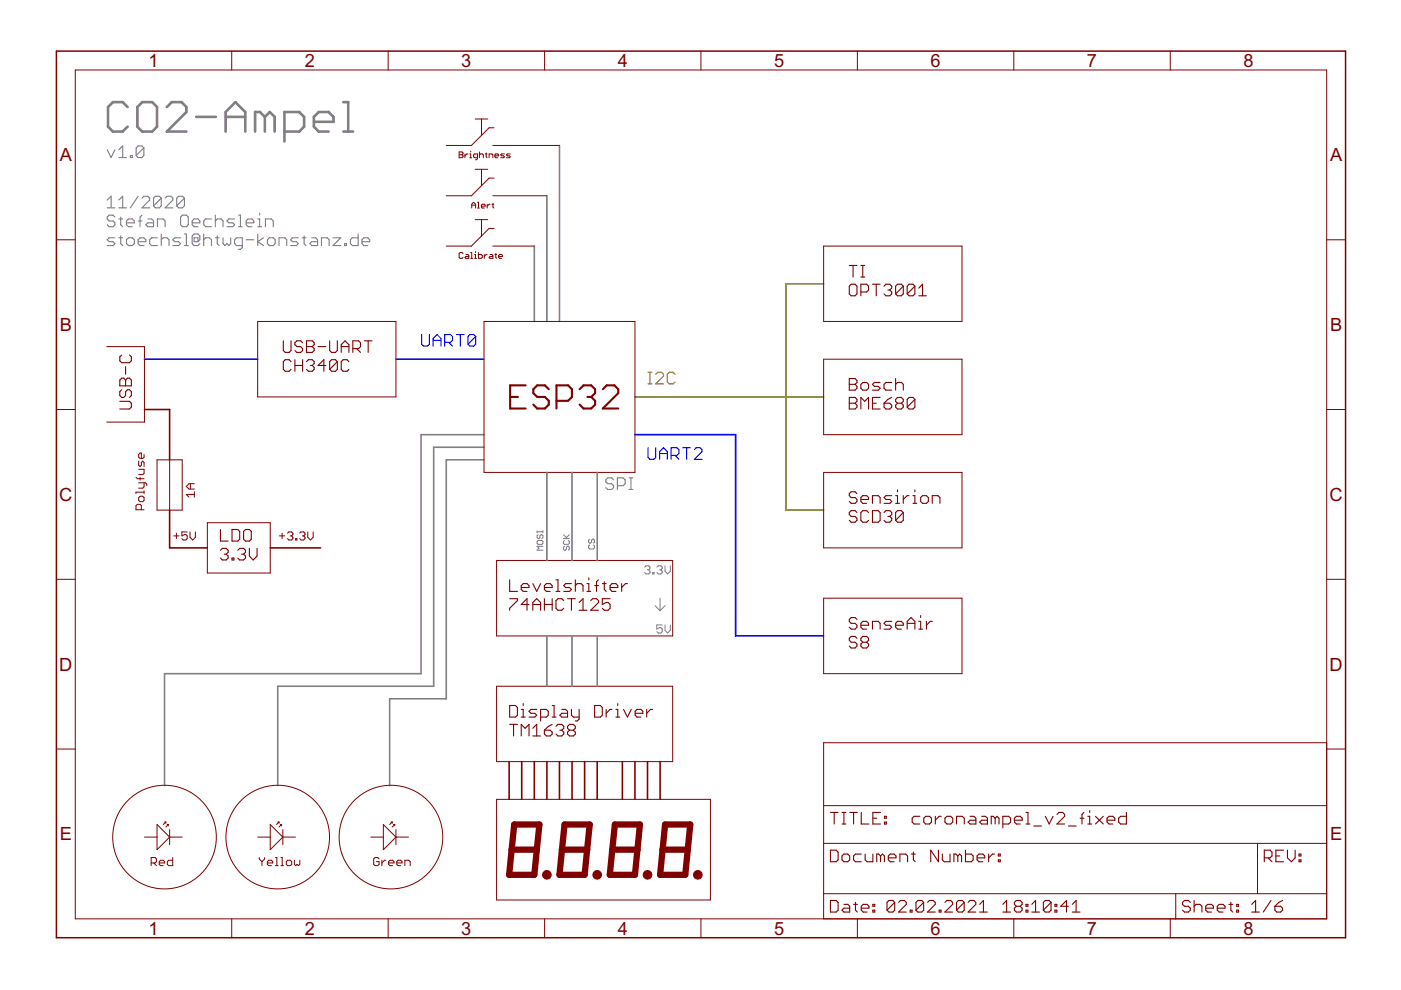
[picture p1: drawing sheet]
<svg xmlns="http://www.w3.org/2000/svg" width="297mm" height="210mm" viewBox="0 0 297 210" stroke-linecap="round" stroke-linejoin="round" font-family="sans-serif">
<defs><g id="words">
<g font-size="4.3" fill="#800000">
<text x="31.5" y="14.2">1</text>
<text x="64.6" y="14.2">2</text>
<text x="97.8" y="14.2">3</text>
<text x="131" y="14.2">4</text>
<text x="164.1" y="14.2">5</text>
<text x="197.3" y="14.2">6</text>
<text x="230.5" y="14.2">7</text>
<text x="263.6" y="14.2">8</text>
<text x="12.7" y="34.2">A</text>
<text x="282" y="34.2">A</text>
<text x="12.7" y="70.2">B</text>
<text x="282" y="70.2">B</text>
<text x="12.6" y="106.2">C</text>
<text x="281.9" y="106.2">C</text>
<text x="12.6" y="142.2">D</text>
<text x="281.9" y="142.2">D</text>
<text x="12.7" y="178.2">E</text>
<text x="282" y="178.2">E</text>
<text x="31.5" y="198.2">1</text>
<text x="64.6" y="198.2">2</text>
<text x="97.8" y="198.2">3</text>
<text x="131" y="198.2">4</text>
<text x="164.1" y="198.2">5</text>
<text x="197.3" y="198.2">6</text>
<text x="230.5" y="198.2">7</text>
<text x="263.6" y="198.2">8</text>
</g>
</g></defs>
<path d="M174.6 60.2h-8v48h8M134.6 84.2h40" fill="none" stroke="#808000" stroke-width=".34"/>
<path d="M137.4 78.9h.8M137.8 78.9v2.5M139 79.4l.4-.5h.9l.4 .5v.4l-1.7 1.6h1.7M143.1 79.4l-.4-.5h-.8l-.4 .5v1.6l.4 .4h.8l.4-.4M137.4 81.4h.8" fill="none" stroke="#808000" stroke-width=".23"/>
<g fill="none" stroke="#808080" stroke-width=".55">
<path d="M27.1 22.7l-1.1-1h-2.1l-1 1v4.2l1 1h2.1l1.1-1M29.1 22.7l1.1-1h2.1l1 1v4.2l-1 1h-2.1l-1.1-1zM35.4 22.7l1-1h2.1l1 1v1l-4.1 4.2h4.1M41.6 24.8h4.2M47.8 24.8h4.2M47.8 27.9v-4.2l2.1-2 2.1 2v4.2M56.2 24.8l-1.1-1.1h-1v4.2M56.2 24.8v3.1M56.2 24.8l1-1.1 1 1.1v3.1M60.3 27.9h3.1l1.1-1v-2.1l-1.1-1.1h-3.1v6.3M66.5 25.8h4.2v-1l-1-1.1h-2.1l-1.1 1.1v2.1l1.1 1h2.1M72.8 21.7h1v6.2"/>
<path d="M72.8 27.9h2.1"/>
</g>
<path d="M118.6 30.8v37.4M113.3 52.2v16M116 41.5v26.7M102.6 92.2h-13.3v50.6h-54.4v23.8M102.6 94.8h-10.7v50.7h-33v21.1M102.6 97.5h-8v50.7h-12v18.4M116 100.2v18.6M121.3 100.2v18.6M126.6 100.2v18.6M116 134.8v10.7M121.3 134.8v10.7M126.6 134.8v10.7" fill="none" stroke="#808080" stroke-width=".34"/>
<g fill="none" stroke="#808080" stroke-width=".23">
<path d="M22.7 31.7l.9 1.7 .8-1.7M25.2 31.7l.8-.8v2.5M25.2 33.4h1.6M27.6 33h.4v.4h-.4zM30.5 31.3v1.7l-.4 .4h-.8l-.4-.4M30.5 31.3l-.4-.4h-.8l-.4 .4v1.7M30.5 31.3l-1.6 1.7M22.7 42.4l.9-.8v2.5M22.7 44.1h1.7M24.4 46l-.4-.4h-.9l-.4 .4v.4l.4 .4h.9l.4 .4v.4l-.4 .5h-.9l-.4-.5M24.4 50.4h-1.3l-.4 .4 .4 .4h.9l.4 .4-.4 .5h-1.3M25.2 42.4l.8-.8v2.5"/>
<path d="M25.2 44.1h1.6M25.2 46.4h.8M25.2 50.4h.8M25.6 46v1.6l.4 .5M25.6 50v1.6l.4 .5M26.8 47.2h1.7v-.4l-.5-.4h-.8l-.4 .4v.8l.4 .5h.8M27.2 50.4h.8l.5 .4v.8l-.5 .5h-.8l-.4-.5v-.8zM29.3 41.6l-1.7 2.5M29.3 46.8h.8M29.3 51.2h1.6v-.4l-.4-.4h-.8l-.4 .4v.8l.4 .5h.8M30.1 42l.4-.4h.8l.4 .4v.4l-1.6 1.7h1.6M30.1 45.6l-.4 .4v2.1"/>
<path d="M31.3 46.4h.9l.4 .4v1.3h-1.3l-.4-.5 .4-.4h1.3M33.4 50.4h-1.2l-.5 .4v.8l.5 .5h1.2M33.4 48.1v-1.7h1.2l.4 .4v1.3M34.2 42v1.6l-.4 .5h-.8l-.4-.5M34.2 42l-.4-.4h-.8l-.4 .4v1.6M34.2 49.6v2.5M34.2 42l-1.6 1.6M34.2 50.8l.4-.4h.8l.4 .4v1.3M35 42l.4-.4h.8l.4 .4v.4l-1.6 1.7h1.6M38.3 50.4h-1.2l-.5 .4 .5 .4h.8l.4 .4-.4 .5h-1.3M38.7 45.6h.8l.4 .4v1.6l-.4 .5h-.8l-.4-.5v-1.6zM39.1 42v1.6l-.4 .5h-.8l-.4-.5"/>
<path d="M39.1 42l-.4-.4h-.8l-.4 .4v1.6M39.1 42l-1.6 1.6M39.1 52.1h.8M39.1 49.6h.4v2.5M40.7 47.2h1.7v-.4l-.4-.4h-.9l-.4 .4v.8l.4 .5h.9M41.1 50.4h.9v.8h-.9zM42 51.2l.4-.4v-.8l-.4-.4h-.9l-.4 .4v1.6l.4 .5h.9l.4-.5M43.2 49.6v2.5M43.2 50.8l.4-.4h.8l.4 .4v1.3M44.8 46.4h-1.2l-.4 .4v.8l.4 .5h1.2M45.7 46.8l.4-.4h.8l.4 .4v1.3M45.7 45.6v2.5"/>
<path d="M45.7 50.4h.8M46.1 50v1.6l.4 .5M47.3 50.4v1.2l.4 .5 .4-.5 .4 .5 .4-.5v-1.2M49.7 46.4h-1.2l-.4 .4 .4 .4h.8l.4 .4-.4 .5h-1.2M50.6 45.6h.4v2.5M50.6 48.1h.8M51.4 52.1h-1.3l-.4-.5v-.8l.4-.4h1.3v2.1l-.4 .4h-.4M52.2 47.2h1.6v-.4l-.4-.4h-.8l-.4 .4v.8l.4 .5h.8M52.2 50.8h1.6M54.7 48.1h.8M54.7 46.4h.4v1.7M54.7 49.6v2.5"/>
<path d="M55.1 45.2v.4M55.9 50.4l-1.2 .8 1.2 .9M56.3 48.1v-1.7h1.2l.4 .4v1.3M57.1 50.4h.8l.4 .4v.8l-.4 .5h-.8l-.4-.5v-.8zM59.2 52.1v-1.7h1.2l.4 .4v1.3M63.2 50.4h-1.2l-.4 .4 .4 .4h.8l.4 .4-.4 .5h-1.2M64.1 50.4h.8M64.5 50v1.6l.4 .5M66.1 50.4h.8l.4 .4v1.3h-1.2l-.4-.5 .4-.4h1.2M68.2 52.1v-1.7h1.2l.4 .4v1.3M70.6 50.4h1.6l-1.6 1.7h1.6M73.1 51.6h.4v.5h-.4z"/>
<path d="M75.9 49.6v2.5h-1.2l-.4-.5v-.8l.4-.4h1.2M76.8 51.2h1.6v-.4l-.4-.4h-.8l-.4 .4v.8l.4 .5h.8M130.1 101.7l-.4-.4h-.8l-.5 .4v.5l.5 .4h.8l.4 .4v.4l-.4 .4h-.8l-.5-.4M130.9 103h1.2l.4-.4v-.9l-.4-.4h-1.2v2.5M133.3 101.3h.9M133.3 103.8h.9M133.8 101.3v2.5"/>
</g>
<g fill="none" stroke="#800000" stroke-width=".21">
<path d="M16 14.8h265.3v180h-265.3zM49.1 10.8v4M82.3 10.8v4M115.5 10.8v4M148.6 10.8v4M181.8 10.8v4M214.9 10.8v4M248.1 10.8v4M97.3 32.2h.7l.2 .2-.2 .4 .2 .5-.2 .1h-.7zM97.3 32.8h.7M98.6 32.6v.8M99.2 32.6h-.2l-.4 .4"/>
<path d="M99.6 33.4h.4M99.6 32.6h.2v.8M99.8 32v.2M100.8 35.9h2.6M100.8 25.2h2.6M101.2 33.4h-.6l-.2-.1v-.5l.2-.2h.6v1.1l-.4 .2M101.6 32.8l.3-.2h.4l.2 .2v.6M101.6 32.2v1.2M102.1 25.2v3.5M102.1 35.9v3.5M102.9 32.6h.4M103.1 32.4v.9l.2 .1"/>
<path d="M103.7 33.4v-.8h.6l.2 .2v.6M104.5 30.8h14.1M104.8 37.8h-1.1l-3.8 3.7h-5.3M104.8 27.1h-1.1l-3.8 3.7h-5.3M104.9 33h.8l-.2-.4h-.4l-.2 .2v.5l.2 .1h.4M107 32.6h-.7l-.1 .2 .1 .2h.5l.2 .3-.2 .1h-.6M108.2 32.6h-.6l-.2 .2 .8 .5-.2 .1h-.6M12 50.8h4M98.2 53.8l-.2-.2h-.4l-.3 .2v.8l.3 .2h.4l.2-.2M98.8 54h.4l.2 .2v.6h-.6l-.2-.2 .2-.2h.6M99.8 53.6h.2v1.2M99.8 54.8h.4"/>
<path d="M100 44.1v-.8l.4-.4 .4 .4v.8M100 43.5h.8M100.6 54h.2v.8M100.6 54.8h.4M100.8 46.6h2.6M100.8 53.3v.3M101.2 42.9h.3v1.2M101.2 44.1h.4M101.4 53.6v1.2h.6l.3-.2v-.4l-.3-.2h-.6M102.1 43.7h.8l-.2-.4h-.4l-.2 .2v.4l.2 .2h.4M102.1 46.6v3.4M102.7 54v.8"/>
<path d="M103.3 54h-.2l-.4 .4M103.3 43.3v.8M103.9 54h.4l.2 .2v.6h-.6l-.2-.2 .2-.2h.6M103.9 43.3h-.2l-.4 .4M104.3 43.3h.4M104.5 52.2h8.8M104.5 41.5h11.5M104.5 43.1v.8l.2 .2M104.8 48.4h-1.1l-3.8 3.8h-5.3M104.9 54h.4M105.1 53.8v.8l.2 .2M105.7 54.4h.9l-.3-.4h-.4l-.2 .2v.4l.2 .2h.4"/>
<path d="M174.6 52.2h29.4v16h-29.4zM281.3 50.8h4M22.6 73.5h8v16h-8M54.6 68.2h29.3v16h-29.3zM102.6 68.2h32v32h-32zM174.6 76.2h29.4v16h-29.4zM12 86.8h4M29.4 97.8v.8l.3 .3 .3-.3v-.5l.3-.3 .2 .3v.8M29.4 99.5h1.1v.9l-.2 .2h-.9M30.5 96.4v.5l-.2 .3h-.6l-.3-.3v-.5l.3-.3h.3v1.1M33.3 97.5h5.3v10.7h-5.3zM36 97.5v10.7"/>
<path d="M281.3 86.8h4M28.8 101.2l.3 .3h1.4M29.4 105.5l.3-.3h.6l.2 .3v.6l-.2 .3h-.6l-.3-.3zM29.4 102.4h1.4l.3 .2v.3M29.7 101.2v.6M30 108.1v-.9l-.3-.3h-.6l-.3 .3v.9h1.7M30.5 104.4h-1.7v.2M30.5 102.4v.8l-.2 .3h-.9M30.5 104.1v.5M36.8 113.6h1.2M37.4 113.1v1.1M39.7 112.8h-1.1v.8l.5-.3h.3l.3 .3v.6l-.3 .3h-.6l-.2-.3"/>
<path d="M40.3 112.8v1.1l.6 .6 .5-.6v-1.1M40.4 102.6v1.1M41.2 104.8h-1.7l.6 .6M41.2 104.3v1.1M41.2 102.6h-1.1l-.6 .5 .6 .6h1.1M44 110.8h13.3v10.7h-13.3zM59.2 113.6h1.2M59.8 113.1v1.1M61 113.1l.2-.3h.6l.3 .3v.2l-.3 .3M61.5 113.6h.3M61.8 113.6l.3 .3v.3l-.3 .3h-.6l-.2-.3M62.7 114.2h.2v.3h-.2z"/>
<path d="M63.5 113.1l.3-.3h.6l.3 .3v.2l-.3 .3M64.1 113.6h.3M64.4 113.6l.3 .3v.3l-.3 .3h-.6l-.3-.3M65.3 112.8v1.1l.5 .6 .6-.6v-1.1M105.3 118.8h37.3v16h-37.3zM174.6 100.2h29.4v16h-29.4zM12 122.8h4M174.6 126.8h29.4v16h-29.4zM281.3 122.8h4M12 158.8h4M105.3 145.5h37.3v16h-37.3zM281.3 157.5h-106.7v37.3"/>
<path d="M281.3 158.8h4M30.6 177.5h2.7M33.3 174.8l2.7 2.7-2.7 2.6zM34.9 174.3h.3M35.2 174.3l-.6 .5M35.2 174.3v.3M35.4 174.8h.3M35.7 174.8l-.5 .5M35.7 174.8v.3M36 175.9v3.2M36 177.5h2.6M54.6 177.5h2.7"/>
<path d="M57.3 174.8l2.7 2.7-2.7 2.6zM58.9 174.3h.3M59.2 174.3l-.6 .5M59.2 174.3v.3M59.4 174.8h.3M59.7 174.8l-.5 .5M59.7 174.8v.3M60 177.5h2.6M60 175.9v3.2M78.6 177.5h2.7M81.3 174.8l2.6 2.7-2.6 2.6zM82.9 174.3h.3"/>
<path d="M83.2 174.3l-.6 .5M83.2 174.3v.3M83.4 174.8h.3M83.7 174.8l-.5 .5M83.7 174.8v.3M83.9 175.9v3.2M83.9 177.5h2.7M105.3 169.5h45.3v21.3h-45.3zM174.6 178.8h106.7M174.6 170.8h106.7M266.6 178.8v10.7M32 183h.9l.3-.3v-.6l-.3-.3h-.9v1.7"/>
<path d="M32.6 183l.6 .5M33.8 183h1.1v-.3l-.3-.3h-.6l-.2 .3v.6l.2 .2h.6M36.6 181.8v1.7h-.8l-.3-.2v-.6l.3-.3h.8M49.1 194.8v4M55 181.8v.3l.5 .6M55.5 182.7v.8M56.1 181.8v.3l-.6 .6M56.7 183h1.1v-.3l-.2-.3h-.6l-.3 .3v.6l.3 .2h.6M58.4 181.8h.3v1.7M58.4 183.5h.6M59.6 181.8h.2v1.7M59.6 183.5h.5"/>
<path d="M61 182.4h.6l.2 .3v.6l-.2 .2h-.6l-.3-.2v-.6zM62.4 182.4v.9l.3 .2 .3-.2 .3 .2 .3-.2v-.9M80.4 182.1l-.3-.3h-.6l-.3 .3v1.2l.3 .2h.6l.3-.2v-.6h-.6M81 182.4v1.1M81.8 182.4h-.3l-.5 .6M82.3 194.8v4M82.4 183h1.1v-.3l-.3-.3h-.5l-.3 .3v.6l.3 .2h.5M84.1 183h1.1v-.3l-.2-.3h-.6l-.3 .3v.6l.3 .2h.6M85.8 183.5v-1.1h.9l.3 .3v.8M115.5 194.8v4M148.6 194.8v4M174.6 189.5h106.7"/>
<path d="M181.8 194.8v4M214.9 194.8v4M248.1 194.8v4M249.3 189.5v5.3"/>
<circle cx="34.9" cy="177.5" r="11"/>
<circle cx="58.9" cy="177.5" r="11"/>
<circle cx="82.9" cy="177.5" r="11"/>
</g>
<path d="M108.2 84.2h1.6M111.4 81.7h-3.2v4.9h3.2M116.4 82.5l-.9-.8h-1.6l-.8 .8v.9l.8 .8h1.6l.9 .8v.8l-.9 .8h-1.6l-.8-.8M118 85h2.4l.9-.8v-1.7l-.9-.8h-2.4v4.9M122.9 82.5l.8-.8h1.6l.9 .8v.9l-.9 .8M124.5 84.2h.8M125.3 84.2l.9 .8v.8l-.9 .8h-1.6l-.8-.8M127.8 82.5l.8-.8h1.7l.8 .8v.9l-3.3 3.2h3.3" fill="none" stroke="#800000" stroke-width=".44"/>
<g fill="none" stroke="#800000" stroke-width=".23">
<path d="M180.1 56.3h1.6M180.9 56.3v2.4M182.5 56.3h.8M182.5 58.7h.8M182.9 56.3v2.4M25.8 75.3l-.4 .4v.8l.4 .4h1.7l.4-.4v-.8l-.4-.4M26.6 77.7v1.7M60.1 72.3v2l.4 .4h.8l.4-.4v-2M61.7 76.7l-.4-.4h-.8l-.4 .4v1.6l.4 .4h.8l.4-.4M62.5 76.3v2.4M62.5 77.5h1.7M64.2 72.7l-.4-.4h-.9l-.4 .4v.4l.4 .4h.9l.4 .4v.4l-.4 .4h-.9l-.4-.4"/>
<path d="M64.2 76.3v2.4M65 72.3h1.2l.4 .4v.4l-.4 .4 .4 .4v.4l-.4 .4h-1.2zM65 73.5h1.2M65 76.7l.4-.4h.8l.4 .4v.4l-.4 .4M65.8 77.5h.4M66.2 77.5l.4 .4v.4l-.4 .4h-.8l-.4-.4M67.4 73.5h1.7M69.1 77.5h-1.7l1.3-1.2v2.4M69.9 72.3v2l.4 .4h.8l.4-.4v-2M71.5 76.7l-.4-.4h-.8l-.4 .4v1.6M71.5 76.7v1.6l-.4 .4h-.8l-.4-.4M71.5 76.7l-1.6 1.6"/>
<path d="M72.3 73.5h1.7M72.3 74.7v-1.6l.9-.8 .8 .8v1.6M74 76.7l-.4-.4h-.9l-.4 .4v1.6l.4 .4h.9l.4-.4M74.8 73.9h1.2l.4-.4v-.8l-.4-.4h-1.2v2.4M75.6 73.9l.8 .8M77.3 72.3h1.6M78.1 72.3v2.4M180.5 60.3h.8l.4 .4v1.6l-.4 .4h-.8l-.4-.4v-1.6zM182.5 61.9h1.2l.4-.4v-.8l-.4-.4h-1.2v2.4M185 60.3h1.6M185.8 60.3v2.4M187.4 60.7l.4-.4h.9l.4 .4v.4l-.4 .4"/>
<path d="M188.2 61.5h.5M188.7 61.5l.4 .4v.4l-.4 .4h-.9l-.4-.4M191.5 60.7v1.6l-.4 .4h-.8l-.4-.4M191.5 60.7l-.4-.4h-.8l-.4 .4v1.6M191.5 60.7l-1.6 1.6M194 60.7v1.6l-.4 .4h-.9l-.4-.4M194 60.7l-.4-.4h-.9l-.4 .4v1.6M194 60.7l-1.7 1.6M194.8 62.7h1.6M194.8 61.1l.8-.8v2.4M25.4 85.1h2.1l.4 .4v.8l-.4 .4h-2.1M25.4 80.6l.4-.4h.4l.4 .4 .4-.4h.5l.4 .4v1.2h-2.5z"/>
<path d="M25.8 82.6l-.4 .4v.9l.4 .4h.4l.4-.4v-.9l.4-.4h.5l.4 .4v.9l-.4 .4M26.6 80.6v1.2M180.1 80.3h1.2l.4 .4v.4l-.4 .4 .4 .4v.4l-.4 .4h-1.2zM180.1 84.3h1.2l.4 .4v.4l-.4 .4 .4 .4v.4l-.4 .4h-1.2zM180.1 81.5h1.2M180.1 85.5h1.2M182.5 86.7v-2.4l.8 .8 .8-.8v2.4M182.9 81.1h.8l.4 .4v.8l-.4 .4h-.8l-.4-.4v-.8zM185 85.5h.8M186.6 84.3h-1.6v2.4h1.6M186.6 81.1h-1.2l-.4 .4 .4 .4h.8l.4 .4-.4 .4h-1.2M187.4 85.5h1.3l.4 .4v.4l-.4 .4h-.9l-.4-.4z"/>
<path d="M189.1 81.1h-1.3l-.4 .4v.8l.4 .4h1.3M189.1 84.3l-.9 .4-.8 .8M189.9 81.5l.4-.4h.8l.4 .4v1.2M189.9 80.3v2.4M190.3 85.5l-.4-.4v-.4l.4-.4h.8l.4 .4v.4l-.4 .4M190.3 85.5l-.4 .4v.4l.4 .4h.8l.4-.4v-.4l-.4-.4M190.3 85.5h.8M194 84.7v1.6l-.4 .4h-.9l-.4-.4M194 84.7l-.4-.4h-.9l-.4 .4v1.6M194 84.7l-1.7 1.6M46.7 112.3v2.4h1.7M46.7 116.7l.4-.4h.9l.4 .4v.4l-.4 .4"/>
<path d="M47.5 117.5h.5M48 117.5l.4 .4v.4l-.4 .4h-.9l-.4-.4M49.2 112.3h1.2l.4 .4v1.6l-.4 .4h-1.2zM49.2 118.3h.4v.4h-.4zM50.4 116.7l.4-.4h.8l.4 .4v.4l-.4 .4M51.2 117.5h.4M51.6 112.7l.4-.4h.9l.4 .4v1.6l-.4 .4h-.9l-.4-.4zM51.6 117.5l.4 .4v.4l-.4 .4h-.8l-.4-.4M52.9 116.3v1.6l.8 .8 .8-.8v-1.6M181.7 104.7l-.4-.4h-.8l-.4 .4v.4l.4 .4h.8l.4 .4v.4l-.4 .4h-.8l-.4-.4M181.7 108.7l-.4-.4h-.8l-.4 .4v.4l.4 .4h.8l.4 .4v.4l-.4 .4h-.8l-.4-.4M182.5 105.9h1.6v-.4l-.4-.4h-.8l-.4 .4v.8l.4 .4h.8"/>
<path d="M184.1 108.7l-.4-.4h-.8l-.4 .4v1.6l.4 .4h.8l.4-.4M185 106.7v-1.6h1.2l.4 .4v1.2M185 108.3h1.2l.4 .4v1.6l-.4 .4h-1.2zM187.4 108.7l.4-.4h.9l.4 .4v.4l-.4 .4M188.2 109.5h.5M188.7 109.5l.4 .4v.4l-.4 .4h-.9l-.4-.4M189.1 105.1h-1.3l-.4 .4 .4 .4h.9l.4 .4-.4 .4h-1.3M189.9 106.7h.8M189.9 105.1h.4v1.6M190.3 103.9v.4M191.5 105.1v1.6M191.5 108.7v1.6l-.4 .4h-.8l-.4-.4"/>
<path d="M191.5 108.7l-.4-.4h-.8l-.4 .4v1.6M191.5 108.7l-1.6 1.6M192.7 105.1h-.4l-.8 .8M193.6 106.7h.8M193.6 105.1h.4v1.6M194 103.9v.4M195.2 105.5l.4-.4h.8l.4 .4v.8l-.4 .4h-.8l-.4-.4zM197.7 106.7v-1.6h1.2l.4 .4v1.2M108.1 122.9v2.5h1.6M108.1 126.9h1.6v.4l-1.6 1.7v.4M110.5 124.6h1.7v-.4l-.5-.5h-.8l-.4 .5v.8l.4 .4h.8M112.2 128.2h-1.7l1.2-1.3v2.5"/>
<path d="M113 129.4v-1.7l.8-.8 .8 .8v1.7M113 123.7l.8 1.7 .8-1.7M113 128.2h1.6M115.4 124.6h1.7v-.4l-.5-.5h-.8l-.4 .5v.8l.4 .4h.8M115.4 126.9v2.5M115.4 128.2h1.7M117.1 126.9v2.5M117.9 125.4h.8M117.9 122.9h.4v2.5M119.5 127.3l-.4-.4h-.8l-.4 .4v1.7l.4 .4h.8l.4-.4M120.3 126.9h1.7M121.2 126.9v2.5"/>
<path d="M121.2 123.7h-1.3l-.4 .5 .4 .4h.9l.4 .4-.4 .4h-1.3M122 122.9v2.5M122 124.2l.4-.5h.8l.4 .5v1.2M122.8 127.7l.8-.8v2.5M122.8 129.4h1.6M124.4 125.4h.8M124.4 123.7h.4v1.7M124.8 122.5v.4M125.2 127.3l.5-.4h.8l.4 .4v.4l-1.7 1.7h1.7M126.1 124.2h.8M126.9 122.9l-.4 .4v2.1M127.7 123.7h.8"/>
<path d="M128.1 123.3v1.7l.4 .4M129.3 124.6h1.7v-.4l-.4-.5h-.8l-.5 .5v.8l.5 .4h.8M129.3 126.9h-1.6v1.3l.8-.5h.4l.4 .5v.8l-.4 .4h-.8l-.4-.4M131.8 123.7v1.7M133 123.7h-.4l-.8 .9M181.7 131.3l-.4-.4h-.8l-.4 .4v.4l.4 .5h.8l.4 .4v.4l-.4 .4h-.8l-.4-.4M181.7 135.3l-.4-.4h-.8l-.4 .4v.4l.4 .5h.8l.4 .4v.4l-.4 .4h-.8l-.4-.4M182.5 132.6h1.6v-.4l-.4-.5h-.8l-.4 .5v.8l.4 .4h.8M182.9 136.2l-.4-.5v-.4l.4-.4h.8l.4 .4v.4l-.4 .5M182.9 136.2l-.4 .4v.4l.4 .4h.8l.4-.4v-.4l-.4-.4M182.9 136.2h.8M185 133.4v-1.7h1.2l.4 .5v1.2"/>
<path d="M189.1 131.7h-1.3l-.4 .5 .4 .4h.9l.4 .4-.4 .4h-1.3M189.9 132.6h1.6v-.4l-.4-.5h-.8l-.4 .5v.8l.4 .4h.8M192.3 133.4v-1.7l.8-.8 .9 .8v1.7M192.3 132.2h1.7M194.8 131.7h.4v1.7M194.8 133.4h.8M195.2 130.5v.4M196.4 131.7v1.7M197.7 131.7h-.4l-.9 .9M108.1 149.6h1.2l.4 .4v1.6l-.4 .4h-1.2zM108.1 153.6h1.6M108.9 153.6v2.4"/>
<path d="M110.5 152h.8M110.5 150.4h.4v1.6M110.5 156v-2.4l.8 .8 .9-.8v2.4M110.9 149.2v.4M113 154.4l.8-.8v2.4M113 156h1.6M113.8 150.4h-1.2l-.4 .4 .4 .4h.8l.4 .4-.4 .4h-1.2M114.6 152h1.2l.4-.4v-.8l-.4-.4h-1.2v2.5M115.4 154.8h1.2l.5 .4v.4l-.5 .4h-.8l-.4-.4zM117.1 152h.8M117.1 149.6h.4v2.4M117.1 153.6l-.9 .4-.8 .8"/>
<path d="M117.9 154l.4-.4h.8l.4 .4v.4l-.4 .4M118.7 154.8h.4M119.1 150.4h.8l.4 .4v1.2h-1.2l-.4-.4 .4-.4h1.2M119.1 154.8l.4 .4v.4l-.4 .4h-.8l-.4-.4M120.8 154.8l-.5-.4v-.4l.5-.4h.8l.4 .4v.4l-.4 .4M120.8 154.8l-.5 .4v.4l.5 .4h.8l.4-.4v-.4l-.4-.4M120.8 154.8h.8M121.2 150.4v1.2l.4 .4h1.2M122.8 150.4v2.1l-.4 .4h-.4M126.1 149.6h1.2l.4 .4v1.6l-.4 .4h-1.2zM128.5 150.4v1.6M129.8 150.4h-.5l-.8 .8"/>
<path d="M130.6 152h.8M130.6 150.4h.4v1.6M131 149.2v.4M132.2 150.4l.8 1.6 .8-1.6M134.7 151.2h1.6v-.4l-.4-.4h-.8l-.4 .4v.8l.4 .4h.8M137.1 150.4v1.6M138.3 150.4h-.4l-.8 .8M176.1 172.3h1.6M176.9 172.3v2.4M178.5 172.3h.8M178.5 174.7h.8M178.9 172.3v2.4"/>
<path d="M180.1 172.3h1.7M181 172.3v2.4M182.6 172.3v2.4h1.6M185.1 173.5h.8M186.7 172.3h-1.6v2.4h1.6M187.5 174.3h.4v.4h-.4zM187.5 173.1h.4v.4h-.4zM195 173.1h-1.2l-.4 .4v.8l.4 .4h1.2M196.3 173.1h.8l.4 .4v.8l-.4 .4h-.8l-.4-.4v-.8zM198.3 173.1v1.6M199.5 173.1h-.4l-.8 .8M200.3 173.5l.5-.4h.8l.4 .4v.8l-.4 .4h-.8l-.5-.4z"/>
<path d="M202.8 174.7v-1.6h1.2l.4 .4v1.2M205.7 173.1h.8l.4 .4v1.2h-1.2l-.4-.4 .4-.4h1.2M208.1 173.1h.8l.5 .4v1.2h-1.3l-.4-.4 .4-.4h1.3M211 173.5l-.4-.4h-.4v1.6M211 173.5v1.2M211 173.5l.4-.4 .4 .4v1.2M212.6 174.7h1.2l.5-.4v-.8l-.5-.4h-1.2v2.4M215.1 173.9h1.6v-.4l-.4-.4h-.8l-.4 .4v.8l.4 .4h.8M217.5 172.3h.5v2.4M217.5 174.7h.9M219.2 175.1h1.6M221.6 173.1l.8 1.6 .9-1.6"/>
<path d="M224.1 172.7l.4-.4h.8l.4 .4v.4l-1.6 1.6h1.6M226.5 175.1h1.7M229 173.5h.8M229.8 172.3l-.4 .4v2M230.6 174.7h.9M230.6 173.1h.4v1.6M231 171.9v.4M232.3 173.1l1.6 1.6M233.9 173.1l-1.6 1.6M234.7 173.9h1.7v-.4l-.5-.4h-.8l-.4 .4v.8l.4 .4h.8M238.8 172.3v2.4h-1.2l-.4-.4v-.8l.4-.4h1.2M176.1 180.3h1.2l.4 .4v1.6l-.4 .4h-1.2z"/>
<path d="M176.1 190.9h1.2l.4 .4v1.7l-.4 .4h-1.2zM178.5 181.5l.4-.4h.8l.4 .4v.8l-.4 .4h-.8l-.4-.4zM178.9 191.7h.8l.4 .5v1.2h-1.2l-.4-.4 .4-.4h1.2M181 191.7h.8M181.4 191.3v1.7l.4 .4M182.6 192.6h1.6v-.4l-.4-.5h-.8l-.4 .5v.8l.4 .4h.8M182.6 181.1h-1.2l-.4 .4v.8l.4 .4h1.2M183.4 181.1v1.2l.4 .4h1.3v-1.6M185.1 193h.4v.4h-.4zM185.1 191.7h.4v.5h-.4zM186.7 181.5l-.4-.4h-.4v1.6M186.7 181.5l.4-.4 .4 .4v1.2"/>
<path d="M186.7 181.5v1.2M188.3 181.9h1.7v-.4l-.4-.4h-.9l-.4 .4v.8l.4 .4h.9M189.7 191.3v1.7l-.4 .4h-.8l-.4-.4M189.7 191.3l-.4-.4h-.8l-.4 .4v1.7M189.7 191.3l-1.6 1.7M190.5 191.3l.4-.4h.8l.5 .4v.4l-1.7 1.7h1.7M190.8 182.7v-1.6h1.2l.4 .4v1.2M193 193h.4v.4h-.4zM193.3 181.1h.8M193.7 180.7v1.6l.4 .4M195.8 191.3v1.7l-.4 .4h-.8l-.4-.4M195.8 191.3l-.4-.4h-.8l-.4 .4v1.7"/>
<path d="M195.8 191.3l-1.6 1.7M196.7 191.3l.4-.4h.8l.4 .4v.4l-1.6 1.7h1.6M199 180.3v2.4l-1.7-2.4v2.4M199.1 193h.4v.4h-.4zM199.8 181.1v1.2l.4 .4h1.2v-1.6M200.3 191.3l.4-.4h.9l.4 .4v.4l-1.7 1.7h1.7M203.1 181.5l-.5-.4h-.4v1.6M203.1 181.5v1.2M203.1 181.5l.4-.4 .4 .4v1.2M204.4 191.3v1.7l-.4 .4h-.8l-.4-.4M204.4 191.3l-.4-.4h-.8l-.4 .4v1.7M204.4 191.3l-1.6 1.7"/>
<path d="M204.7 180.3v2.4h1.2l.4-.4v-.8l-.4-.4h-1.2M205.3 191.3l.4-.4h.8l.4 .4v.4l-1.6 1.7h1.6M207.2 181.9h1.6v-.4l-.4-.4h-.8l-.4 .4v.8l.4 .4h.8M207.7 193.4h1.6M207.7 191.7l.8-.8v2.5M209.6 181.1v1.6M210.8 181.1h-.4l-.8 .8M211.7 182.3h.4v.4h-.4zM211.7 181.1h.4v.4h-.4zM212.6 193.4h1.6M212.6 191.7l.8-.8v2.5M215.5 192.2l-.4 .4v.4l.4 .4h.8l.4-.4v-.4l-.4-.4"/>
<path d="M215.5 192.2l-.4-.5v-.4l.4-.4h.8l.4 .4v.4l-.4 .5M215.5 192.2h.8M217.5 193h.4v.4h-.4zM217.5 191.7h.4v.5h-.4zM218.8 193.4h1.6M218.8 191.7l.8-.8v2.5M222.8 191.3v1.7l-.4 .4h-.8l-.4-.4M222.8 191.3l-.4-.4h-.8l-.4 .4v1.7M222.8 191.3l-1.6 1.7M223.7 193h.4v.4h-.4zM223.7 191.7h.4v.5h-.4zM226.5 192.2h-1.6l1.2-1.3v2.5"/>
<path d="M227.4 193.4h1.6M227.4 191.7l.8-.8v2.5M252.4 191.3l-.5-.4h-.8l-.4 .4v.4l.4 .5h.8l.5 .4v.4l-.5 .4h-.8l-.4-.4M253.2 192.2l.4-.5h.8l.4 .5v1.2M253.2 190.9v2.5M255.6 192.6h1.7v-.4l-.4-.5h-.8l-.5 .5v.8l.5 .4h.8M258.1 192.6h1.6v-.4l-.4-.5h-.8l-.4 .5v.8l.4 .4h.8M260.5 191.7h.9M261 191.3v1.7l.4 .4M262.2 193h.4v.4h-.4zM262.2 191.7h.4v.5h-.4zM265.4 193.4h1.6"/>
<path d="M265.4 191.7l.8-.8v2.5M268.1 181.9h1.2l.4-.4v-.8l-.4-.4h-1.2v2.4M268.9 181.9l.8 .8M269.5 190.9l-1.7 2.5M270.3 192.2h1.2l.4 .4v.4l-.4 .4h-.8l-.4-.4zM270.5 181.5h.8M271.9 190.9l-.8 .4-.8 .9M272.1 180.3h-1.6v2.4h1.6M273 180.3v1.6l.8 .8 .8-.8v-1.6M275.4 182.3h.4v.4h-.4zM275.4 181.1h.4v.4h-.4z"/>
</g>
<g fill="none" stroke="#800000" stroke-width=".34">
<path d="M30.6 86.8h5.4v10.7M36 108.2v8h8M57.3 116.2h10.7M107.9 161.5v8M110.6 161.5v8M113.3 161.5v8M116 161.5v8M118.6 161.5v8M121.3 161.5v8M124 161.5v8M126.6 161.5v8M132 161.5v8"/>
<path d="M134.6 161.5v8M137.3 161.5v8M140 161.5v8"/>
</g>
<path d="M141 174.8h5.3l-1 10.7h-5.3zM108.5 180.1l.5-5.3h5.4l-.6 5.3M108.5 180.1l-.6 5.4h5.4l.5-5.4M108.5 180.1h5.3M119.1 180.1l.6-5.3h5.3l-.5 5.3M119.1 180.1l-.5 5.4h5.4l.5-5.4M119.1 180.1h5.4M129.8 180.1l.6-5.3h5.3l-.6 5.3M129.8 180.1l-.5 5.4h5.3l.5-5.4M129.8 180.1h5.3M140.5 180.1h5.3" fill="none" stroke="#800000" stroke-width="1.3"/>
<g fill="#800000" stroke="#800000" stroke-width=".21">
<circle cx="115.9" cy="185.5" r=".93"/>
<circle cx="126.6" cy="185.5" r=".93"/>
<circle cx="137.3" cy="185.5" r=".93"/>
<circle cx="148" cy="185.5" r=".93"/>
</g>
<path d="M12 10.8h273.3v188h-273.3z" fill="none" stroke="#800000" stroke-width=".32"/>
<path d="M30.6 76.2h24" fill="none" stroke="#000080" stroke-width=".34"/>
<path d="M83.9 76.2h18.7M134.6 92.2h21.4v42.6h18.6" fill="none" stroke="#00f" stroke-width=".34"/>
<g fill="none" stroke="#00f" stroke-width=".23">
<path d="M89.4 70.9v2.1l.4 .4h.8l.4-.4v-2.1M91.8 73.4v-1.6l.9-.9 .8 .9v1.6M91.8 72.2h1.7M94.3 72.6h1.2l.4-.4v-.8l-.4-.5h-1.2v2.5M95.1 72.6l.8 .8M96.8 70.9h1.6M97.6 70.9v2.5M100.9 71.4v1.6l-.5 .4h-.8l-.4-.4M100.9 71.4l-.5-.5h-.8l-.4 .5v1.6M100.9 71.4l-1.7 1.6M137.4 94.9v2.1l.4 .4h.8l.4-.4v-2.1M139.8 97.4v-1.6l.9-.9 .8 .9v1.6"/>
<path d="M139.8 96.2h1.7M142.3 96.6h1.2l.4-.4v-.9l-.4-.4h-1.2v2.5M143.1 96.6l.8 .8M144.8 94.9h1.6M145.6 94.9v2.5M147.2 95.3l.4-.4h.8l.4 .4v.5l-1.6 1.6h1.6"/>
</g>
<g fill="none" stroke="#808080" stroke-width=".21">
<path d="M113.9 112.5v.5M113.9 112.8h1.2M114.1 113.4l-.2 .2v.4l.4 .2 .2-.2v-.4l.4-.2 .2 .2v.4l-.2 .2M114.1 114.6h.8l.2 .2v.4l-.2 .2h-.8l-.2-.2v-.4zM115.1 115.8h-1.2l.4 .4-.4 .4h1.2M115.1 112.5v.5M119.5 114.2h1.2M119.5 113.4l.8 .8M119.7 115.8l-.2 .2v.4l.2 .2 .4-.2v-.4l.2-.2 .4 .2v.4l-.2 .2M119.7 114.6l-.2 .2v.4l.2 .2h.8l.2-.2v-.4l-.2-.2M120.7 113.4l-.6 .6M125 115.5l-.2 .3v.4l.2 .2h.8l.2-.2v-.4l-.2-.3"/>
<path d="M125 114.3l-.2 .2v.4l.4 .2 .2-.2v-.4l.4-.2 .2 .2v.4l-.2 .2M141 120v1.1l.5 .6 .6-.6v-1.1M136.7 120.2l.3-.2h.5l.3 .2v.3l-.3 .3M137.2 120.8h.3M137.5 120.8l.3 .3v.3l-.3 .3h-.5l-.3-.3M138.4 121.4h.3v.3h-.3zM138.9 128.4l1.1 1.1M139.3 120.2l.3-.2h.5l.3 .2v.3l-.3 .3M139.8 120.8h.3M140 126.8v2.7M140.1 120.8l.3 .3v.3l-.3 .3h-.5l-.3-.3M140.4 132.5h-1.1v.8l.8-.2 .3 .2v.6l-.3 .3h-.5l-.3-.3"/>
<path d="M141 132.5v1.1l.5 .6 .6-.6v-1.1M141 128.4l-1 1.1"/>
</g>
<use href="#words"/>
</svg>
